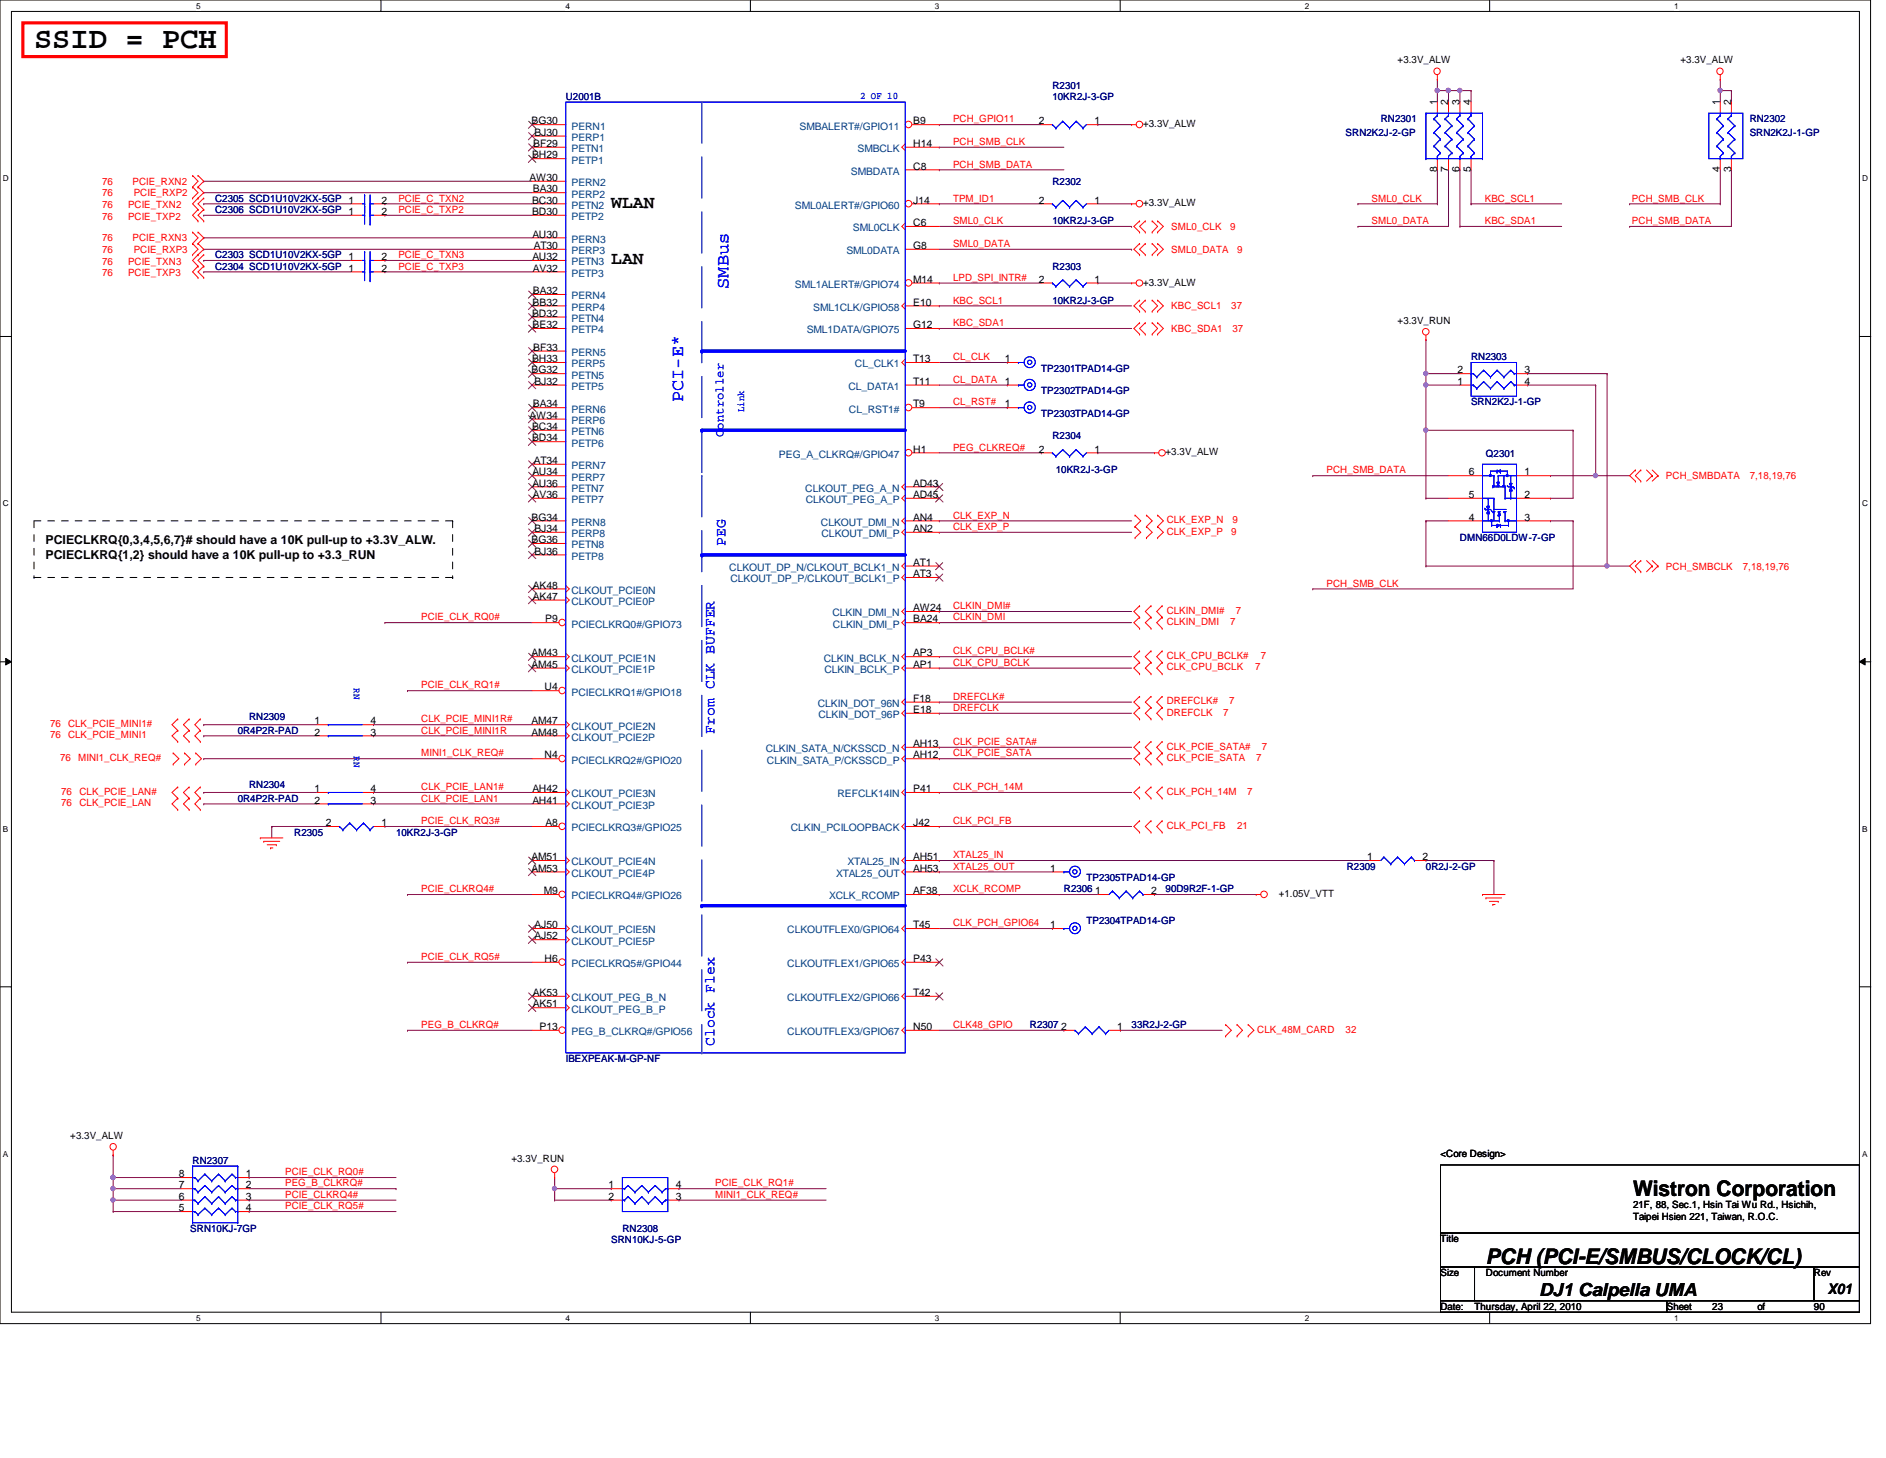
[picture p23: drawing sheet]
<svg xmlns="http://www.w3.org/2000/svg" width="279mm" height="216mm" viewBox="0 0 279 216" stroke-linecap="round" stroke-linejoin="round" font-family="sans-serif">
<defs><g id="words">
<text font-size="4.5" x="5" y="7.2">SSID = PCH</text>
<g font-size="3.2">
<text x="241.9" y="177.2">Wistron Corporation</text>
<text x="220.1" y="187.1">PCH (PCI-E/SMBUS/CLOCK/CL)</text>
</g>
<g font-size="2.7">
<text x="90.6" y="30.8">WLAN</text>
<text x="90.6" y="39.2">LAN</text>
<text x="228" y="191.9">DJ1 Calpella UMA</text>
</g>
<g font-size="2.7" fill="#00f">
<text x="107.9" y="42.8" transform="rotate(-90 107.9 42.8)">SMBus</text>
<text x="101.2" y="59.5" transform="rotate(-90 101.2 59.5)">PCI-E*</text>
</g>
<g font-size="2.2" fill="#00f">
<text x="107.5" y="80.8" transform="rotate(-90 107.5 80.8)">PEG</text>
<text x="105.8" y="108.6" transform="rotate(-90 105.8 108.6)">From CLK BUFFER</text>
<text x="105.8" y="154.9" transform="rotate(-90 105.8 154.9)">Clock Flex</text>
</g>
<text font-size="2.2" x="270.8" y="191.6">X01</text>
<text font-size="1.8" fill="#00f" x="107.2" y="64.7" transform="rotate(-90 107.2 64.7)">Controller</text>
<g font-size="1.8">
<text x="6.7" y="80.5">PCIECLKRQ{0,3,4,5,6,7}# should have a 10K pull-up to +3.3V_ALW.</text>
<text x="6.7" y="82.7">PCIECLKRQ{1,2} should have a 10K pull-up to +3.3_RUN</text>
</g>
<g font-size="1.5">
<text x="207.1" y="9.4">+3.3V_ALW</text>
<text x="249" y="9.4">+3.3V_ALW</text>
<text x="212.9" y="15.6" transform="rotate(-90 212.9 15.6)">1</text>
<text x="214.5" y="15.6" transform="rotate(-90 214.5 15.6)">2</text>
<text x="216.2" y="15.6" transform="rotate(-90 216.2 15.6)">3</text>
<text x="217.9" y="15.6" transform="rotate(-90 217.9 15.6)">4</text>
<text x="254.8" y="15.6" transform="rotate(-90 254.8 15.6)">1</text>
<text x="256.5" y="15.6" transform="rotate(-90 256.5 15.6)">2</text>
<text x="78.7" y="18.4">BG30</text>
<text x="78.8" y="23.5">BH29</text>
<text x="79" y="21.8">BF29</text>
<text x="79.2" y="20.1">BJ30</text>
<text x="135.3" y="18.4">B9</text>
<text x="135.3" y="21.8">H14</text>
<text x="153.9" y="18.4">2</text>
<text x="162.1" y="18.4">1</text>
<text x="169.3" y="18.8">+3.3V_ALW</text>
<text x="78.4" y="26.8">AW30</text>
<text x="79" y="28.5">BA30</text>
<text x="135.3" y="25.1">C8</text>
<text x="212.9" y="25.5" transform="rotate(-90 212.9 25.5)">8</text>
<text x="214.5" y="25.5" transform="rotate(-90 214.5 25.5)">7</text>
<text x="216.2" y="25.5" transform="rotate(-90 216.2 25.5)">6</text>
<text x="217.9" y="25.5" transform="rotate(-90 217.9 25.5)">5</text>
<text x="254.8" y="25.5" transform="rotate(-90 254.8 25.5)">4</text>
<text x="256.5" y="25.5" transform="rotate(-90 256.5 25.5)">3</text>
<text x="56.5" y="30.1">2</text>
<text x="56.5" y="31.8">2</text>
<text x="78.8" y="30.1">BC30</text>
<text x="78.8" y="31.8">BD30</text>
<text x="78.9" y="35.2">AU30</text>
<text x="135.3" y="33.5">C6</text>
<text x="135.3" y="30.1">J14</text>
<text x="153.9" y="30.1">2</text>
<text x="162.1" y="30.1">1</text>
<text x="169.3" y="30.5">+3.3V_ALW</text>
<text x="56.5" y="38.5">2</text>
<text x="56.5" y="40.2">2</text>
<text x="78.9" y="38.5">AU32</text>
<text x="79" y="40.2">AV32</text>
<text x="79.1" y="36.9">AT30</text>
<text x="135.3" y="36.9">G8</text>
<text x="135.3" y="41.9">M14</text>
<text x="153.9" y="41.9">2</text>
<text x="162.1" y="41.9">1</text>
<text x="78.8" y="46.9">BD32</text>
<text x="78.9" y="45.3">BB32</text>
<text x="79" y="43.6">BA32</text>
<text x="135.3" y="45.3">E10</text>
<text x="169.3" y="42.3">+3.3V_ALW</text>
<text x="207.1" y="48">+3.3V_RUN</text>
<text x="78.8" y="53.6">BH33</text>
<text x="78.9" y="48.6">BE32</text>
<text x="79" y="51.9">BF33</text>
<text x="135.3" y="53.6">T13</text>
<text x="135.3" y="48.6">G12</text>
<text x="148.8" y="53.6">1</text>
<text x="78.7" y="55.3">BG32</text>
<text x="79.2" y="57">BJ32</text>
<text x="135.3" y="57">T11</text>
<text x="148.8" y="57">1</text>
<text x="215.9" y="57">1</text>
<text x="215.9" y="55.3">2</text>
<text x="225.8" y="55.3">3</text>
<text x="225.8" y="57">4</text>
<text x="78.4" y="62">AW34</text>
<text x="78.8" y="63.7">BC34</text>
<text x="78.8" y="65.4">BD34</text>
<text x="79" y="60.3">BA34</text>
<text x="135.3" y="60.3">T9</text>
<text x="148.8" y="60.3">1</text>
<text x="78.9" y="70.4">AU34</text>
<text x="79.1" y="68.7">AT34</text>
<text x="135.3" y="67">H1</text>
<text x="153.9" y="67">2</text>
<text x="162.1" y="67">1</text>
<text x="172.7" y="67.4">+3.3V_ALW</text>
<text x="217.6" y="70.4">6</text>
<text x="225.8" y="70.4">1</text>
<text x="78.7" y="77.1">BG34</text>
<text x="78.9" y="72.1">AU36</text>
<text x="79" y="73.7">AV36</text>
<text x="135.3" y="72.1">AD43</text>
<text x="135.3" y="73.7">AD45</text>
<text x="135.3" y="77.1">AN4</text>
<text x="217.6" y="77.1">4</text>
<text x="217.6" y="73.7">5</text>
<text x="225.8" y="73.7">2</text>
<text x="225.8" y="77.1">3</text>
<text x="78.7" y="80.4">BG36</text>
<text x="79.2" y="78.8">BJ34</text>
<text x="79.2" y="82.1">BJ36</text>
<text x="135.3" y="78.8">AN2</text>
<text x="135.3" y="83.8">AT1</text>
<text x="79" y="87.2">AK48</text>
<text x="79" y="88.8">AK47</text>
<text x="135.3" y="85.5">AT3</text>
<text x="80.8" y="92.2">P9</text>
<text x="135.3" y="90.5">AW24</text>
<text x="135.3" y="92.2">BA24</text>
<text x="78.7" y="97.2">AM43</text>
<text x="78.7" y="98.9">AM45</text>
<text x="135.3" y="97.2">AP3</text>
<text x="135.3" y="98.9">AP1</text>
<text x="46.6" y="107.3">1</text>
<text x="54.9" y="107.3">4</text>
<text x="78.7" y="107.3">AM47</text>
<text x="80.7" y="102.2">U4</text>
<text x="135.3" y="103.9">F18</text>
<text x="135.3" y="105.6">E18</text>
<text x="46.6" y="108.9">2</text>
<text x="54.9" y="108.9">3</text>
<text x="78.7" y="108.9">AM48</text>
<text x="80.7" y="112.3">N4</text>
<text x="135.3" y="110.6">AH13</text>
<text x="135.3" y="112.3">AH12</text>
<text x="46.6" y="117.3">1</text>
<text x="46.6" y="119">2</text>
<text x="54.9" y="119">3</text>
<text x="54.9" y="117.3">4</text>
<text x="78.9" y="117.3">AH42</text>
<text x="78.9" y="119">AH41</text>
<text x="135.3" y="117.3">P41</text>
<text x="48.3" y="122.3">2</text>
<text x="56.5" y="122.3">1</text>
<text x="80.8" y="122.3">A8</text>
<text x="135.3" y="122.3">J42</text>
<text x="78.7" y="127.4">AM51</text>
<text x="78.7" y="129.1">AM53</text>
<text x="135.3" y="127.4">AH51</text>
<text x="135.3" y="129.1">AH53</text>
<text x="155.6" y="129.1">1</text>
<text x="202.5" y="127.4">1</text>
<text x="210.7" y="127.4">2</text>
<text x="79.2" y="137.5">AJ50</text>
<text x="80.6" y="132.4">M9</text>
<text x="135.3" y="137.5">T45</text>
<text x="135.3" y="132.4">AF38</text>
<text x="155.6" y="137.5">1</text>
<text x="162.3" y="132.4">1</text>
<text x="170.5" y="132.4">2</text>
<text x="189.4" y="132.8">+1.05V_VTT</text>
<text x="79.2" y="139.1">AJ52</text>
<text x="80.7" y="142.5">H6</text>
<text x="135.3" y="142.5">P43</text>
<text x="79" y="149.2">AK51</text>
<text x="79" y="147.5">AK53</text>
<text x="135.3" y="147.5">T42</text>
<text x="79.9" y="152.5">P13</text>
<text x="135.3" y="152.5">N50</text>
<text x="157.2" y="152.5">2</text>
<text x="165.5" y="152.5">1</text>
<text x="10.4" y="168.7">+3.3V_ALW</text>
<text x="75.8" y="172">+3.3V_RUN</text>
<text x="213.4" y="171.4">&lt;Core Design&gt;</text>
<text x="26.5" y="179.4">5</text>
<text x="26.5" y="177.7">6</text>
<text x="26.5" y="176">7</text>
<text x="26.5" y="174.3">8</text>
<text x="36.4" y="174.3">1</text>
<text x="36.4" y="176">2</text>
<text x="36.4" y="177.7">3</text>
<text x="36.4" y="179.4">4</text>
<text x="90.2" y="176">1</text>
<text x="90.2" y="177.7">2</text>
<text x="100.1" y="177.7">3</text>
<text x="100.1" y="176">4</text>
<text x="241.9" y="178.9">21F, 88, Sec.1, Hsin Tai Wu Rd., Hsichih,</text>
<text x="213.4" y="183.9">Title</text>
<text x="241.9" y="180.6">Taipei Hsien 221, Taiwan, R.O.C.</text>
<text x="213.4" y="189">Size</text>
<text x="220.1" y="189">Document Number</text>
<text x="268.7" y="189">Rev</text>
<text x="213.4" y="194">Date:</text>
<text x="218.4" y="194">Thursday, April 22, 2010</text>
<text x="246.9" y="194">Sheet</text>
<text x="253.7" y="194">23</text>
<text x="260.3" y="194">of</text>
<text x="268.7" y="194">90</text>
</g>
<g font-size="1.5" fill="#000080">
<text x="83.8" y="14.8">U2001B</text>
<text x="155.9" y="13.1">R2301</text>
<text x="155.9" y="14.8">10KR2J-3-GP</text>
<text x="199.3" y="20.2">SRN2K2J-2-GP</text>
<text x="204.6" y="18.1">RN2301</text>
<text x="259.2" y="18.1">RN2302</text>
<text x="259.2" y="20.2">SRN2K2J-1-GP</text>
<text x="31.9" y="29.9">C2305 SCD1U10V2KX-5GP 1</text>
<text x="155.9" y="27.3">R2302</text>
<text x="31.9" y="31.5">C2306 SCD1U10V2KX-5GP 1</text>
<text x="155.9" y="33.2">10KR2J-3-GP</text>
<text x="31.9" y="38.3">C2303 SCD1U10V2KX-5GP 1</text>
<text x="31.9" y="39.9">C2304 SCD1U10V2KX-5GP 1</text>
<text x="155.9" y="39.9">R2303</text>
<text x="155.9" y="45">10KR2J-3-GP</text>
<text x="217.9" y="53.3">RN2303</text>
<text x="154.3" y="58.4">TP2302TPAD14-GP</text>
<text x="154.3" y="55">TP2301TPAD14-GP</text>
<text x="154.3" y="61.7">TP2303TPAD14-GP</text>
<text x="155.9" y="65.1">R2304</text>
<text x="217.9" y="60">SRN2K2J-1-GP</text>
<text x="156.4" y="70.1">10KR2J-3-GP</text>
<text x="220.1" y="67.6">Q2301</text>
<text x="216.3" y="80.2">DMN66D0LDW-7-GP</text>
<text x="36.9" y="106.6">RN2309</text>
<text x="35.2" y="108.7">0R4P2R-PAD</text>
<text x="35.2" y="118.7">0R4P2R-PAD</text>
<text x="36.9" y="116.7">RN2304</text>
<text x="43.6" y="123.7">R2305</text>
<text x="58.7" y="123.7">10KR2J-3-GP</text>
<text x="161" y="130.5">TP2305TPAD14-GP</text>
<text x="199.5" y="128.8">R2309</text>
<text x="211.2" y="128.8">0R2J-2-GP</text>
<text x="157.6" y="132.1">R2306</text>
<text x="161" y="136.8">TP2304TPAD14-GP</text>
<text x="172.7" y="132.1">90D9R2F-1-GP</text>
<text x="152.6" y="152.2">R2307</text>
<text x="167.6" y="152.2">33R2J-2-GP</text>
<text x="83.8" y="157.3">IBEXPEAK-M-GP-NF</text>
<text x="28.5" y="172.4">RN2307</text>
<text x="28.2" y="182.4">SRN10KJ-7GP</text>
<text x="90.6" y="184.1">SRN10KJ-5-GP</text>
<text x="92.2" y="182.4">RN2308</text>
</g>
<g font-size="1.5" fill="#00f">
<text x="127.4" y="14.6">2 OF 10</text>
<text x="110.2" y="61" transform="rotate(-90 110.2 61)">Link</text>
<text x="52.4" y="101.9" transform="rotate(90 52.4 101.9)">RN</text>
<text x="52.4" y="112" transform="rotate(90 52.4 112)">RN</text>
</g>
<g font-size="1.5" fill="#004080">
<text x="84.7" y="19.2">PERN1</text>
<text x="84.7" y="20.9">PERP1</text>
<text x="84.7" y="22.5">PETN1</text>
<text x="118.4" y="19.2">SMBALERT#/GPIO11</text>
<text x="127" y="22.5">SMBCLK</text>
<text x="84.7" y="27.6">PERN2</text>
<text x="84.7" y="29.3">PERP2</text>
<text x="84.7" y="24.2">PETP1</text>
<text x="126.1" y="25.9">SMBDATA</text>
<text x="84.7" y="35.9">PERN3</text>
<text x="84.7" y="30.9">PETN2</text>
<text x="84.7" y="32.6">PETP2</text>
<text x="117.8" y="30.9">SML0ALERT#/GPIO60</text>
<text x="126.4" y="34.2">SML0CLK</text>
<text x="84.7" y="37.6">PERP3</text>
<text x="84.7" y="39.3">PETN3</text>
<text x="84.7" y="41">PETP3</text>
<text x="125.4" y="37.6">SML0DATA</text>
<text x="84.7" y="44.3">PERN4</text>
<text x="84.7" y="46">PERP4</text>
<text x="84.7" y="47.7">PETN4</text>
<text x="117.8" y="42.6">SML1ALERT#/GPIO74</text>
<text x="120.5" y="46">SML1CLK/GPIO58</text>
<text x="84.7" y="52.7">PERN5</text>
<text x="84.7" y="49.4">PETP4</text>
<text x="119.5" y="49.4">SML1DATA/GPIO75</text>
<text x="84.7" y="54.4">PERP5</text>
<text x="84.7" y="56">PETN5</text>
<text x="84.7" y="57.7">PETP5</text>
<text x="125.7" y="57.7">CL_DATA1</text>
<text x="126.7" y="54.4">CL_CLK1</text>
<text x="84.7" y="61.1">PERN6</text>
<text x="84.7" y="62.8">PERP6</text>
<text x="84.7" y="64.4">PETN6</text>
<text x="125.8" y="61.1">CL_RST1#</text>
<text x="84.7" y="69.5">PERN7</text>
<text x="84.7" y="71.2">PERP7</text>
<text x="84.7" y="66.1">PETP6</text>
<text x="115.4" y="67.8">PEG_A_CLKRQ#/GPIO47</text>
<text x="84.7" y="77.9">PERN8</text>
<text x="84.7" y="72.8">PETN7</text>
<text x="84.7" y="74.5">PETP7</text>
<text x="119.3" y="72.8">CLKOUT_PEG_A_N</text>
<text x="119.4" y="74.5">CLKOUT_PEG_A_P</text>
<text x="121.6" y="77.9">CLKOUT_DMI_N</text>
<text x="84.7" y="79.5">PERP8</text>
<text x="84.7" y="81.2">PETN8</text>
<text x="84.7" y="82.9">PETP8</text>
<text x="121.7" y="79.5">CLKOUT_DMI_P</text>
<text x="84.7" y="87.9">CLKOUT_PCIE0N</text>
<text x="84.7" y="89.6">CLKOUT_PCIE0P</text>
<text x="108" y="84.5">CLKOUT_DP_N/CLKOUT_BCLK1_N</text>
<text x="108.2" y="86.2">CLKOUT_DP_P/CLKOUT_BCLK1_P</text>
<text x="84.7" y="92.9">PCIECLKRQ0#/GPIO73</text>
<text x="123.3" y="91.3">CLKIN_DMI_N</text>
<text x="123.4" y="92.9">CLKIN_DMI_P</text>
<text x="84.7" y="98">CLKOUT_PCIE1N</text>
<text x="84.7" y="99.7">CLKOUT_PCIE1P</text>
<text x="122" y="98">CLKIN_BCLK_N</text>
<text x="122.1" y="99.7">CLKIN_BCLK_P</text>
<text x="84.7" y="103">PCIECLKRQ1#/GPIO18</text>
<text x="121.2" y="104.7">CLKIN_DOT_96N</text>
<text x="121.2" y="106.3">CLKIN_DOT_96P</text>
<text x="84.7" y="108">CLKOUT_PCIE2N</text>
<text x="84.7" y="109.7">CLKOUT_PCIE2P</text>
<text x="84.7" y="113.1">PCIECLKRQ2#/GPIO20</text>
<text x="113.5" y="111.4">CLKIN_SATA_N/CKSSCD_N</text>
<text x="113.6" y="113.1">CLKIN_SATA_P/CKSSCD_P</text>
<text x="84.7" y="118.1">CLKOUT_PCIE3N</text>
<text x="84.7" y="119.8">CLKOUT_PCIE3P</text>
<text x="124.1" y="118.1">REFCLK14IN</text>
<text x="84.7" y="123.1">PCIECLKRQ3#/GPIO25</text>
<text x="117.1" y="123.1">CLKIN_PCILOOPBACK</text>
<text x="84.7" y="128.1">CLKOUT_PCIE4N</text>
<text x="84.7" y="129.8">CLKOUT_PCIE4P</text>
<text x="123.9" y="129.8">XTAL25_OUT</text>
<text x="125.6" y="128.1">XTAL25_IN</text>
<text x="84.7" y="133.2">PCIECLKRQ4#/GPIO26</text>
<text x="122.9" y="133.2">XCLK_RCOMP</text>
<text x="84.7" y="138.2">CLKOUT_PCIE5N</text>
<text x="84.7" y="139.9">CLKOUT_PCIE5P</text>
<text x="84.7" y="143.2">PCIECLKRQ5#/GPIO44</text>
<text x="116.6" y="138.2">CLKOUTFLEX0/GPIO64</text>
<text x="116.6" y="143.2">CLKOUTFLEX1/GPIO65</text>
<text x="84.7" y="149.9">CLKOUT_PEG_B_P</text>
<text x="84.7" y="148.3">CLKOUT_PEG_B_N</text>
<text x="116.6" y="148.3">CLKOUTFLEX2/GPIO66</text>
<text x="84.7" y="153.3">PEG_B_CLKRQ#/GPIO56</text>
<text x="116.6" y="153.3">CLKOUTFLEX3/GPIO67</text>
</g>
<g font-size="1.5" fill="#f00">
<text x="141.2" y="21.5">PCH_SMB_CLK</text>
<text x="141.2" y="18.1">PCH_GPIO11</text>
<text x="15.1" y="27.3">76</text>
<text x="15.1" y="29">76</text>
<text x="19.6" y="27.3">PCIE_RXN2</text>
<text x="19.8" y="29">PCIE_RXP2</text>
<text x="59" y="29.8">PCIE_C_TXN2</text>
<text x="141.2" y="24.8">PCH_SMB_DATA</text>
<text x="141.2" y="29.8">TPM_ID1</text>
<text x="203.2" y="29.8">SML0_CLK</text>
<text x="220" y="29.8">KBC_SCL1</text>
<text x="241.8" y="29.8">PCH_SMB_CLK</text>
<text x="15.1" y="30.9">76</text>
<text x="15.1" y="32.6">76</text>
<text x="15.1" y="35.7">76</text>
<text x="19" y="30.9">PCIE_TXN2</text>
<text x="19" y="32.6">PCIE_TXP2</text>
<text x="19.6" y="35.7">PCIE_RXN3</text>
<text x="59" y="31.5">PCIE_C_TXP2</text>
<text x="141.2" y="33.2">SML0_CLK</text>
<text x="173.5" y="34.1">SML0_CLK</text>
<text x="182.2" y="34.1">9</text>
<text x="203.2" y="33.2">SML0_DATA</text>
<text x="220" y="33.2">KBC_SDA1</text>
<text x="241.8" y="33.2">PCH_SMB_DATA</text>
<text x="15.1" y="39.2">76</text>
<text x="15.1" y="40.9">76</text>
<text x="15.1" y="37.4">76</text>
<text x="19" y="39.2">PCIE_TXN3</text>
<text x="19" y="40.9">PCIE_TXP3</text>
<text x="19.8" y="37.4">PCIE_RXP3</text>
<text x="59" y="39.9">PCIE_C_TXP3</text>
<text x="59" y="38.2">PCIE_C_TXN3</text>
<text x="141.2" y="41.6">LPD_SPI_INTR#</text>
<text x="141.2" y="36.6">SML0_DATA</text>
<text x="173.5" y="37.4">SML0_DATA</text>
<text x="183.3" y="37.4">9</text>
<text x="141.2" y="45">KBC_SCL1</text>
<text x="173.5" y="45.8">KBC_SCL1</text>
<text x="182.4" y="45.8">37</text>
<text x="141.2" y="48.3">KBC_SDA1</text>
<text x="141.2" y="53.3">CL_CLK</text>
<text x="173.5" y="49.1">KBC_SDA1</text>
<text x="182.6" y="49.1">37</text>
<text x="141.2" y="56.7">CL_DATA</text>
<text x="141.2" y="60">CL_RST#</text>
<text x="141.2" y="66.7">PEG_CLKREQ#</text>
<text x="196.5" y="70.1">PCH_SMB_DATA</text>
<text x="246.8" y="71">PCH_SMBDATA</text>
<text x="259.2" y="71">7,18,19,76</text>
<text x="141.2" y="76.8">CLK_EXP_N</text>
<text x="172.8" y="77.5">CLK_EXP_N</text>
<text x="182.6" y="77.5">9</text>
<text x="141.2" y="78.5">CLK_EXP_P</text>
<text x="172.8" y="79.2">CLK_EXP_P</text>
<text x="182.4" y="79.2">9</text>
<text x="196.5" y="86.9">PCH_SMB_CLK</text>
<text x="246.8" y="84.4">PCH_SMBCLK</text>
<text x="258.2" y="84.4">7,18,19,76</text>
<text x="62.4" y="91.9">PCIE_CLK_RQ0#</text>
<text x="141.2" y="90.2">CLKIN_DMI#</text>
<text x="141.2" y="91.9">CLKIN_DMI</text>
<text x="172.8" y="92.6">CLKIN_DMI</text>
<text x="172.8" y="90.9">CLKIN_DMI#</text>
<text x="182.2" y="92.6">7</text>
<text x="183.1" y="90.9">7</text>
<text x="62.4" y="101.9">PCIE_CLK_RQ1#</text>
<text x="141.2" y="98.6">CLK_CPU_BCLK</text>
<text x="141.2" y="96.9">CLK_CPU_BCLK#</text>
<text x="172.8" y="99.3">CLK_CPU_BCLK</text>
<text x="172.8" y="97.6">CLK_CPU_BCLK#</text>
<text x="185.9" y="99.3">7</text>
<text x="186.8" y="97.6">7</text>
<text x="7.4" y="107.7">76</text>
<text x="10.1" y="107.7">CLK_PCIE_MINI1#</text>
<text x="62.4" y="107">CLK_PCIE_MINI1R#</text>
<text x="141.2" y="105.3">DREFCLK</text>
<text x="141.2" y="103.6">DREFCLK#</text>
<text x="172.8" y="106">DREFCLK</text>
<text x="172.8" y="104.3">DREFCLK#</text>
<text x="181.2" y="106">7</text>
<text x="182.1" y="104.3">7</text>
<text x="7.4" y="109.3">76</text>
<text x="8.9" y="112.7">76</text>
<text x="10.1" y="109.3">CLK_PCIE_MINI1</text>
<text x="11.6" y="112.7">MINI1_CLK_REQ#</text>
<text x="62.4" y="112">MINI1_CLK_REQ#</text>
<text x="62.4" y="108.6">CLK_PCIE_MINI1R</text>
<text x="141.2" y="112">CLK_PCIE_SATA</text>
<text x="141.2" y="110.3">CLK_PCIE_SATA#</text>
<text x="172.8" y="112.7">CLK_PCIE_SATA</text>
<text x="172.8" y="111">CLK_PCIE_SATA#</text>
<text x="186.1" y="112.7">7</text>
<text x="186.9" y="111">7</text>
<text x="9.1" y="117.7">76</text>
<text x="9.1" y="119.4">76</text>
<text x="11.8" y="117.7">CLK_PCIE_LAN#</text>
<text x="11.8" y="119.4">CLK_PCIE_LAN</text>
<text x="62.4" y="117">CLK_PCIE_LAN1#</text>
<text x="62.4" y="118.7">CLK_PCIE_LAN1</text>
<text x="141.2" y="117">CLK_PCH_14M</text>
<text x="172.8" y="117.7">CLK_PCH_14M</text>
<text x="184.7" y="117.7">7</text>
<text x="62.4" y="122">PCIE_CLK_RQ3#</text>
<text x="141.2" y="122">CLK_PCI_FB</text>
<text x="172.8" y="122.7">CLK_PCI_FB</text>
<text x="183.3" y="122.7">21</text>
<text x="141.2" y="127.1">XTAL25_IN</text>
<text x="141.2" y="128.8">XTAL25_OUT</text>
<text x="62.4" y="132.1">PCIE_CLKRQ4#</text>
<text x="141.2" y="132.1">XCLK_RCOMP</text>
<text x="141.2" y="137.2">CLK_PCH_GPIO64</text>
<text x="62.4" y="142.2">PCIE_CLK_RQ5#</text>
<text x="62.4" y="152.2">PEG_B_CLKRQ#</text>
<text x="141.2" y="152.2">CLK48_GPIO</text>
<text x="186.3" y="152.9">CLK_48M_CARD</text>
<text x="199.3" y="152.9">32</text>
<text x="42.2" y="174">PCIE_CLK_RQ0#</text>
<text x="42.2" y="179.1">PCIE_CLK_RQ5#</text>
<text x="42.2" y="175.7">PEG_B_CLKRQ#</text>
<text x="42.2" y="177.4">PCIE_CLKRQ4#</text>
<text x="106" y="177.4">MINI1_CLK_REQ#</text>
<text x="106" y="175.7">PCIE_CLK_RQ1#</text>
</g>
<g font-size="1.2">
<text x="29" y="1.3">5</text>
<text x="83.8" y="1.3">4</text>
<text x="138.5" y="1.3">3</text>
<text x="193.3" y="1.3">2</text>
<text x="248" y="1.3">1</text>
<text x=".4" y="26.8">D</text>
<text x="275.9" y="26.8">D</text>
<text x=".4" y="75">C</text>
<text x="275.9" y="75">C</text>
<text x=".4" y="123.1">B</text>
<text x="275.9" y="123.1">B</text>
<text x=".4" y="171.3">A</text>
<text x="275.9" y="171.3">A</text>
<text x="29" y="195.6">5</text>
<text x="83.8" y="195.6">4</text>
<text x="138.5" y="195.6">3</text>
<text x="193.3" y="195.6">2</text>
<text x="248" y="195.6">1</text>
</g>
</g></defs>
<path d="M0 0h277.1v196h-277.1zM1.7 1.7h273.8v192.6h-273.8z" fill="none" stroke="#000" stroke-width=".15"/>
<g fill="#fff">
<path d="M29 .2h.7v1.3h-.7z"/>
<path d="M29 194.5h.7v1.3h-.7z"/>
</g>
<path d="M56.4 0v1.7M56.4 194.3v1.7" fill="none" stroke="#000" stroke-width=".15"/>
<g fill="#fff">
<path d="M83.8 .2h.6v1.3h-.6z"/>
<path d="M83.8 194.5h.6v1.3h-.6z"/>
</g>
<path d="M111.2 0v1.7M111.2 194.3v1.7" fill="none" stroke="#000" stroke-width=".15"/>
<g fill="#fff">
<path d="M138.5 .2h.6v1.3h-.6z"/>
<path d="M138.5 194.5h.6v1.3h-.6z"/>
</g>
<path d="M165.9 0v1.7M165.9 194.3v1.7" fill="none" stroke="#000" stroke-width=".15"/>
<g fill="#fff">
<path d="M193.3 .2h.6v1.3h-.6z"/>
<path d="M193.3 194.5h.6v1.3h-.6z"/>
</g>
<path d="M220.7 0v1.7M220.7 194.3v1.7" fill="none" stroke="#000" stroke-width=".15"/>
<g fill="#fff">
<path d="M248 .2h.7v1.3h-.7z"/>
<path d="M248 194.5h.7v1.3h-.7z"/>
<path d="M.4 25.7h.9v1.4h-.9z"/>
<path d="M275.9 25.7h.8v1.4h-.8z"/>
<path d="M.4 73.9h.9v1.3h-.9z"/>
<path d="M275.9 73.9h.8v1.3h-.8z"/>
</g>
<path d="M0 49.8h1.7M275.5 49.8h1.7" fill="none" stroke="#000" stroke-width=".15"/>
<g fill="#fff">
<path d="M.4 122h.8v1.4h-.8z"/>
<path d="M275.9 122h.7v1.4h-.7z"/>
</g>
<path d="M0 98h1.7M.8 97.5l.9 .5-.9 .5zM275.5 98l.8-.5v1zM275.5 98h1.7" fill="none" stroke="#000" stroke-width=".15"/>
<path d="M.8 97.5l.9 .5-.9 .5zM275.5 98l.8-.5v1z" fill="#000"/>
<g fill="#fff">
<path d="M.4 170.2h.8v1.3h-.8z"/>
<path d="M275.9 170.2h.7v1.3h-.7z"/>
</g>
<path d="M0 146.1h1.7M275.5 146.1h1.7" fill="none" stroke="#000" stroke-width=".15"/>
<g fill="none" stroke="#800040" stroke-width=".15">
<path d="M139.1 18.5h.1M139.1 18.5h15.2M162.6 18.5h.1M162.6 18.5h5M254.8 13.4h.1M254.8 13.4v1.7M139.1 25.1h.1M139.1 21.8h.1M139.1 30.2h.1M139.1 25.1h18.5M139.1 21.8h18.5M139.1 30.2h15.2"/>
<path d="M139.1 41.9h.1M139.1 45.3h.1M139.1 48.6h.1M139.1 41.9h15.2M139.1 45.3h28.5M139.1 48.6h28.5M139.1 77.1h.1M139.1 78.8h.1M139.1 77.1h28.5M139.1 78.8h28.5M139.1 67.1h15.2M154.3 67.1h.1"/>
<path d="M139.1 117.3h.1M139.1 117.3h28.5M139.1 122.4h.1M139.1 132.5h.1M139.1 127.4h.1M139.1 122.4h28.5M139.1 132.5h23.5M139.1 127.4h63.8M171 132.5h.1M171 132.5h15.1"/>
</g>
<circle cx="254.8" cy="13.4" r=".32" fill="#f0f"/>
<circle cx="254.8" cy="13.4" r=".32" fill="none" stroke="#f0f" stroke-width=".15"/>
<g fill="none" stroke="#800040" stroke-width=".15">
<path d="M212.9 13.4h.1M212.9 13.4v1.7M254.8 13.4h.1M254.8 13.4h1.7M256.5 13.4h.1M256.5 13.4v1.7M139.1 33.5h28.5M139.1 36.9h28.5M167.6 33.5h.1M167.6 36.9h.1M212.9 30.2h.1M212.9 25.1v5.1"/>
<path d="M214.6 25.1h.1M214.6 25.1v8.4M241.4 33.5h.1M241.4 30.2h.1M241.4 30.2h13.4M254.8 30.2h.1M254.8 25.1v5.1M256.5 25.1h.1M256.5 25.1v8.4h-15.1M139.1 53.7h10.1M139.1 57h10.1M149.2 53.7h.1"/>
<path d="M149.2 57h.1M162.6 41.9h.1M162.6 41.9h5M139.1 60.4h10.1M149.2 60.4h.1M139.1 137.5h16.8M155.9 137.5h.1M139.1 152.6h18.5M157.6 152.6h.1"/>
</g>
<circle cx="212.9" cy="13.4" r=".32" fill="#f0f"/>
<circle cx="212.9" cy="13.4" r=".32" fill="none" stroke="#f0f" stroke-width=".15"/>
<path d="M214.6 13.4h.1M214.6 13.4v1.7" fill="none" stroke="#800040" stroke-width=".15"/>
<circle cx="214.6" cy="13.4" r=".32" fill="#f0f"/>
<circle cx="214.6" cy="13.4" r=".32" fill="none" stroke="#f0f" stroke-width=".15"/>
<path d="M214.6 13.4h.1M214.6 13.4h3.3M216.3 13.4h.1M216.3 13.4v1.7M217.9 13.4h.1M217.9 13.4v1.7" fill="none" stroke="#800040" stroke-width=".15"/>
<circle cx="216.3" cy="13.4" r=".32" fill="#f0f"/>
<circle cx="216.3" cy="13.4" r=".32" fill="none" stroke="#f0f" stroke-width=".15"/>
<g fill="none" stroke="#800040" stroke-width=".15">
<path d="M216.3 25.1h.1M216.3 25.1v8.4M217.9 30.2h.1M217.9 25.1v5.1M57 92.2h.1M57 92.2h21.8M139.1 98.9h.1M139.1 97.2h.1M139.1 90.6h.1M139.1 92.2h.1M139.1 98.9h28.5M139.1 97.2h28.5"/>
<path d="M139.1 90.6h28.5M139.1 92.2h28.5M139.1 112.4h.1M139.1 110.7h.1M139.1 105.6h.1M139.1 104h.1M139.1 112.4h28.5M139.1 110.7h28.5M139.1 105.6h28.5M139.1 104h28.5M16.8 171h.1M16.8 176h.1"/>
<path d="M16.8 171v3.4M16.8 176h10M36.9 174.4h.1M36.9 174.4h21.8"/>
</g>
<circle cx="16.7" cy="176" r=".32" fill="#f0f"/>
<circle cx="16.7" cy="176" r=".32" fill="none" stroke="#f0f" stroke-width=".15"/>
<path d="M16.8 174.4h.1M16.8 174.4h10" fill="none" stroke="#800040" stroke-width=".15"/>
<circle cx="16.7" cy="174.3" r=".32" fill="#f0f"/>
<circle cx="16.7" cy="174.3" r=".32" fill="none" stroke="#f0f" stroke-width=".15"/>
<path d="M16.8 174.4h.1M16.8 174.4v1.6" fill="none" stroke="#800040" stroke-width=".15"/>
<circle cx="16.7" cy="174.3" r=".32" fill="#f0f"/>
<circle cx="16.7" cy="174.3" r=".32" fill="none" stroke="#f0f" stroke-width=".15"/>
<path d="M238.1 83.8h.1M238.1 83.8h3.3" fill="none" stroke="#800040" stroke-width=".15"/>
<circle cx="238.1" cy="83.8" r=".32" fill="#f0f"/>
<circle cx="238.1" cy="83.8" r=".32" fill="none" stroke="#f0f" stroke-width=".15"/>
<g fill="none" stroke="#800040" stroke-width=".15">
<path d="M194.5 70.4h.1M194.5 70.4h20.1M211.2 73.8h.1M211.2 63.7h.1M211.2 77.1h.1M211.2 73.8h3.4M211.2 63.7v10.1M211.2 77.1v6.7M211.2 77.1h3.4M229.7 73.8h.1M229.7 77.1h.1M229.7 77.1h3.3"/>
<path d="M233 63.7h.1M233 77.1h.1M233 77.1v10.1h-38.5M233 63.7v10.1h-3.3M236.4 70.4h.1M236.4 70.4h5M194.5 87.2h.1"/>
</g>
<circle cx="236.4" cy="70.4" r=".32" fill="#f0f"/>
<circle cx="236.4" cy="70.4" r=".32" fill="none" stroke="#f0f" stroke-width=".15"/>
<path d="M16.8 177.7h.1M16.8 177.7h10" fill="none" stroke="#800040" stroke-width=".15"/>
<circle cx="16.7" cy="177.7" r=".32" fill="#f0f"/>
<circle cx="16.7" cy="177.7" r=".32" fill="none" stroke="#f0f" stroke-width=".15"/>
<g fill="none" stroke="#800040" stroke-width=".15">
<path d="M212.9 13.4h.1M212.9 13.4h1.7M254.8 11.8h.1M254.8 11.8v1.6M30.2 38.6h.1M30.2 36.9h.1M30.2 35.2h.1M30.2 38.6h21.8M30.2 36.9h48.6M30.2 35.2h48.6M57 38.6h.1M57 38.6h21.8"/>
<path d="M162.6 30.2h5M167.6 30.2h.1M201.2 33.5h.1M201.2 30.2h.1M201.2 33.5h13.4M201.2 30.2h11.7M216.3 33.5h.1M216.3 33.5h15.1M217.9 30.2h.1M217.9 30.2h13.5M30.2 40.3h.1M30.2 40.3h21.8"/>
<path d="M57 40.3h.1M57 40.3h21.8M162.6 67.1h.1M162.6 67.1h8.4M16.8 176h.1M16.8 179.4h.1M16.8 177.7h.1M16.8 176v3.4M16.8 179.4h10M36.9 179.4h.1M36.9 179.4h21.8"/>
</g>
<circle cx="214.6" cy="13.4" r=".32" fill="#f0f"/>
<circle cx="214.6" cy="13.4" r=".32" fill="none" stroke="#f0f" stroke-width=".15"/>
<g fill="none" stroke="#800040" stroke-width=".15">
<path d="M212.9 11.8h.1M212.9 11.8v1.6M211.2 55.3h.1M211.2 50.3h.1M211.2 57h.1M211.2 57h5.1M211.2 55.3h5.1M211.2 50.3v6.7M226.3 57h.1M226.3 55.3h.1M226.3 57h10.1M226.3 55.3h11.8"/>
<path d="M236.4 57h.1M236.4 57v13.4h-6.7M238.1 55.3h.1M238.1 55.3v28.5h-26.9M229.7 70.4h.1M211.2 83.8h.1"/>
</g>
<circle cx="211.2" cy="55.3" r=".32" fill="#f0f"/>
<circle cx="211.2" cy="55.3" r=".32" fill="none" stroke="#f0f" stroke-width=".15"/>
<path d="M211.2 63.7h.1M211.2 63.7h21.8" fill="none" stroke="#800040" stroke-width=".15"/>
<circle cx="211.2" cy="63.7" r=".32" fill="#f0f"/>
<circle cx="211.2" cy="63.7" r=".32" fill="none" stroke="#f0f" stroke-width=".15"/>
<path d="M211.2 57h.1M211.2 57v6.7" fill="none" stroke="#800040" stroke-width=".15"/>
<circle cx="211.2" cy="57" r=".32" fill="#f0f"/>
<circle cx="211.2" cy="57" r=".32" fill="none" stroke="#f0f" stroke-width=".15"/>
<g fill="none" stroke="#800040" stroke-width=".15">
<path d="M30.2 119h.1M30.2 117.3h.1M30.2 119h16.7M30.2 117.3h16.7M55.3 117.3h.1M55.3 119h.1M55.3 119h23.5M55.3 117.3h23.5M40.3 122.4h.1M40.3 122.4h8.3M40.3 122.4v1.7M57 122.4h.1"/>
<path d="M57 122.4h21.8M60.4 152.6h.1M60.4 152.6h18.4M166 152.6h.1M166 152.6h15.1M36.9 176h21.8M58.7 176h.1M82.2 176h.1M82.2 177.7h8.4M82.2 176h8.4M82.2 174.4v1.6M90.6 177.7h.1"/>
<path d="M90.6 176h.1M100.6 177.7h.1M100.6 177.7h21.8"/>
</g>
<circle cx="82.1" cy="176" r=".32" fill="#f0f"/>
<circle cx="82.1" cy="176" r=".32" fill="none" stroke="#f0f" stroke-width=".15"/>
<g fill="none" stroke="#800040" stroke-width=".15">
<path d="M30.2 30.2h.1M30.2 31.9h.1M30.2 28.5h.1M30.2 26.8h.1M30.2 30.2h21.8M30.2 31.9h21.8M30.2 28.5h48.6M30.2 26.8h48.6M57 31.9h.1M57 30.2h.1M57 30.2h21.8M57 31.9h21.8"/>
<path d="M30.2 112.4h.1M30.2 109h.1M30.2 107.3h.1M30.2 112.4h48.6M30.2 107.3h16.7M30.2 109h16.7M55.3 107.3h.1M55.3 109h.1M55.3 107.3h23.5M55.3 109h23.5M60.4 102.3h.1M60.4 102.3h18.4"/>
<path d="M60.4 132.5h.1M60.4 132.5h18.4M139.1 129.1h.1M139.1 129.1h16.8M211.2 127.4h.1M211.2 127.4h10.1M221.3 127.4h.1M221.3 127.4v5.1M60.4 142.5h.1M60.4 142.5h18.4M36.9 177.7h.1M36.9 177.7h21.8"/>
<path d="M82.2 177.7h.1M82.2 176v1.7M100.6 176h.1M100.6 176h21.8"/>
</g>
<g fill="none" stroke="#f00" stroke-width=".15">
<path d="M154.3 18.5h1.6M161 18.5h1.6M167.6 18.5h.1M167.6 18.5h.7M212.9 11.8h.1M212.9 11.1v.7M212.9 15.1v1.7M214.6 15.1v1.7M216.3 15.1v1.7M217.9 15.1v1.7M254.8 11.8h.1M254.8 11.1v.7"/>
<path d="M254.8 15.1v1.7M256.5 15.1v1.7M28.5 36.1h.1M28.5 34.4h.1M28.5 37.7h.1M28.5 27.7h.1M28.5 26h.1M28.5 29.3h.1M28.5 34.4l.8 .8-.8 .9M28.5 36.1l.8 .8-.8 .8M28.5 26l.8 .8-.8 .9M28.5 27.7l.8 .8-.8 .8"/>
<path d="M29.3 34.4h.1M29.3 36.1h.1M29.3 37.7h.1M29.3 39.4h.1M29.3 26h.1M29.3 27.7h.1M29.3 29.3h.1M29.3 31h.1M29.3 32.7h.1M29.3 34.4l.9 .8-.9 .9M29.3 36.1l.9 .8-.9 .8M29.3 37.7l-.8 .9 .8 .8"/>
<path d="M29.3 39.4l-.8 .9 .8 .8M29.3 26l.9 .8-.9 .9M29.3 27.7l.9 .8-.9 .8M29.3 29.3l-.8 .9 .8 .8M29.3 31l-.8 .9 .8 .8M30.2 37.7h.1M30.2 39.4h.1M30.2 29.3h.1M30.2 31h.1M30.2 32.7h.1M30.2 37.7l-.9 .9 .9 .8M30.2 39.4l-.9 .9 .9 .8"/>
<path d="M30.2 29.3l-.9 .9 .9 .8M30.2 31l-.9 .9 .9 .8M52 30.2h1.7M52 38.6h1.7M55.3 30.2h1.7M55.3 38.6h1.7M154.3 30.2h1.6M161 30.2h1.6M167.6 30.2h.1M167.6 30.2h.7M168.8 34.4h.1M168.8 32.7h.1"/>
<path d="M168.8 37.7h.1M168.8 36.1h.1M168.8 32.7l-.8 .8 .8 .9M168.8 36.1l-.8 .8 .8 .8M169.7 34.4h.1M169.7 32.7h.1M169.7 37.7h.1M169.7 36.1h.1M169.7 32.7l-.9 .8 .9 .9M169.7 36.1l-.9 .8 .9 .8M170.7 32.7h.1M170.7 34.4h.1"/>
<path d="M170.7 36.1h.1M170.7 37.7h.1M170.7 32.7l.8 .8-.8 .9M170.7 36.1l.8 .8-.8 .8M171.5 34.4h.1M171.5 32.7h.1M171.5 37.7h.1M171.5 36.1h.1M171.5 32.7l.8 .8-.8 .9M171.5 36.1l.8 .8-.8 .8M212.9 23.5v1.6M214.6 23.5v1.6"/>
<path d="M216.3 23.5v1.6M217.9 23.5v1.6M254.8 23.5v1.6M256.5 23.5v1.6M29.3 41.1h.1M30.2 41.1h.1M149.2 57h1.7M149.2 53.7h1.7M154.3 41.9h1.6M161 41.9h1.6M167.6 41.9h.1M167.6 41.9h.7"/>
<path d="M168.8 49.5h.1M168.8 47.8h.1M168.8 46.1h.1M168.8 44.4h.1M168.8 47.8l-.8 .8 .8 .9M168.8 44.4l-.8 .9 .8 .8M169.7 49.5h.1M169.7 47.8h.1M169.7 46.1h.1M169.7 44.4h.1M169.7 47.8l-.9 .8 .9 .9M169.7 44.4l-.9 .9 .9 .8"/>
<path d="M170.7 47.8h.1M170.7 49.5h.1M170.7 44.4h.1M170.7 46.1h.1M170.7 47.8l.8 .8-.8 .9M170.7 44.4l.8 .9-.8 .8M171.5 49.5h.1M171.5 47.8h.1M171.5 46.1h.1M171.5 44.4h.1M171.5 47.8l.8 .8-.8 .9M171.5 44.4l.8 .9-.8 .8"/>
<path d="M211.2 50.3h.1M211.2 49.7v.6M216.3 57h1.6M216.3 55.3h1.6M224.7 57h1.6M224.7 55.3h1.6M149.2 60.4h1.7M154.3 67.1h1.6M161 67.1h1.6M168.1 78h.1M168.1 76.3h.1M168.1 79.6h.1"/>
<path d="M168.1 76.3l.9 .8-.9 .9M168.1 78l.9 .8-.9 .8M169.8 76.3h.1M169.8 78h.1M169.8 79.6h.1M169.8 76.3l.9 .8-.9 .9M169.8 78l.9 .8-.9 .8M171 67.1h.1M171 67.1h.7M171.5 78h.1M171.5 76.3h.1M171.5 79.6h.1"/>
<path d="M171.5 76.3l.8 .8-.8 .9M171.5 78l.8 .8-.8 .8M214.6 70.4h5M214.6 73.8h5M214.6 77.1h5M224.7 70.4h5M224.7 73.8h5M224.7 77.1h5M242.3 69.6h.1M242.3 71.2h.1M242.3 69.6l-.9 .8 .9 .8M243.1 71.2h.1"/>
<path d="M243.1 69.6h.1M243.1 69.6l-.8 .8 .8 .8M243.9 69.6l.9 .8M244.8 70.4h.1M244.8 70.4l-.9 .8M244.8 69.6l.8 .8M245.6 70.4h.1M245.6 70.4l-.8 .8M168.8 99.8h.1M168.8 98.1h.1M168.8 96.4h.1M168.8 93h.1"/>
<path d="M168.8 91.4h.1M168.8 89.7h.1M168.8 96.4l-.8 .8 .8 .9M168.8 98.1l-.8 .8 .8 .9M168.8 91.4l-.8 .8 .8 .8M168.8 89.7l-.8 .9 .8 .8M170.5 98.1h.1M170.5 99.8h.1M170.5 96.4h.1M170.5 91.4h.1M170.5 93h.1M170.5 89.7h.1"/>
<path d="M170.5 98.1l-.8 .8 .8 .9M170.5 96.4l-.8 .8 .8 .9M170.5 91.4l-.8 .8 .8 .8M170.5 89.7l-.8 .9 .8 .8M172.2 99.8h.1M172.2 98.1h.1M172.2 96.4h.1M172.2 93h.1M172.2 91.4h.1M172.2 89.7h.1M172.2 98.1l-.8 .8 .8 .9M172.2 96.4l-.8 .8 .8 .9"/>
<path d="M172.2 91.4l-.8 .8 .8 .8M172.2 89.7l-.8 .9 .8 .8M242.3 83h.1M242.3 84.7h.1M242.3 83l-.9 .8 .9 .9M243.1 84.7h.1M243.1 83h.1M243.1 83l-.8 .8 .8 .9M243.9 83l.9 .8M244.8 83.8h.1M244.8 83.8l-.9 .9M244.8 83l.8 .8"/>
<path d="M245.6 83.8h.1M245.6 83.8l-.8 .9M25.7 113.2h.1M25.7 111.5h.1M25.7 111.5l.8 .9-.8 .8M26.3 118.2h.1M26.3 116.5h.1M26.3 119.9h.1M26.3 108.2h.1M26.3 106.5h.1M26.3 109.8h.1M26.3 116.5l-.8 .8 .8 .9"/>
<path d="M26.3 118.2l-.8 .8 .8 .9M26.3 106.5l-.8 .8 .8 .9M26.3 108.2l-.8 .8 .8 .8M27.3 111.5h.1M27.3 113.2h.1M27.3 111.5l.9 .9-.9 .8M28 116.5h.1M28 118.2h.1M28 119.9h.1M28 106.5h.1M28 108.2h.1M28 109.8h.1"/>
<path d="M28 116.5l-.8 .8 .8 .9M28 118.2l-.8 .8 .8 .9M28 106.5l-.8 .8 .8 .9M28 108.2l-.8 .8 .8 .8M29 113.2h.1M29 111.5h.1M29 111.5l.8 .9-.8 .8M29.7 118.2h.1M29.7 116.5h.1M29.7 119.9h.1M29.7 108.2h.1M29.7 106.5h.1"/>
<path d="M29.7 109.8h.1M29.7 116.5l-.8 .8 .8 .9M29.7 118.2l-.8 .8 .8 .9M29.7 106.5l-.8 .8 .8 .9M29.7 108.2l-.8 .8 .8 .8M46.9 117.3h1.7M46.9 119h1.7M46.9 107.3h1.7M46.9 109h1.7M53.7 117.3h1.6M53.7 119h1.6M53.7 107.3h1.6"/>
<path d="M53.7 109h1.6M168.8 118.2h.1M168.8 116.5h.1M168.8 113.2h.1M168.8 111.5h.1M168.8 109.8h.1M168.8 106.5h.1M168.8 104.8h.1M168.8 103.1h.1M168.8 116.5l-.8 .8 .8 .9M168.8 111.5l-.8 .9 .8 .8M168.8 109.8l-.8 .9 .8 .8"/>
<path d="M168.8 104.8l-.8 .8 .8 .9M168.8 103.1l-.8 .9 .8 .8M170.5 116.5h.1M170.5 118.2h.1M170.5 111.5h.1M170.5 113.2h.1M170.5 109.8h.1M170.5 104.8h.1M170.5 106.5h.1M170.5 103.1h.1M170.5 116.5l-.8 .8 .8 .9M170.5 111.5l-.8 .9 .8 .8"/>
<path d="M170.5 109.8l-.8 .9 .8 .8M170.5 104.8l-.8 .8 .8 .9M170.5 103.1l-.8 .9 .8 .8M172.2 118.2h.1M172.2 116.5h.1M172.2 113.2h.1M172.2 111.5h.1M172.2 109.8h.1M172.2 106.5h.1M172.2 104.8h.1M172.2 103.1h.1M172.2 116.5l-.8 .8 .8 .9"/>
<path d="M172.2 111.5l-.8 .9 .8 .8M172.2 109.8l-.8 .9 .8 .8M172.2 104.8l-.8 .8 .8 .9M172.2 103.1l-.8 .9 .8 .8M38.6 124.1h.1M38.6 124.1h3.3M39.1 124.6h.1M39.1 124.6h2.3M39.6 125.1h1.3M40.1 125.6h.1M40.1 125.6h.3M40.9 125.1h.1"/>
<path d="M155.9 137.5h1.7M168.8 123.2h.1M168.8 121.5h.1M168.8 121.5l-.8 .9 .8 .8M170.5 121.5h.1M170.5 123.2h.1M170.5 121.5l-.8 .9 .8 .8M172.2 123.2h.1M172.2 121.5h.1M172.2 121.5l-.8 .9 .8 .8M186.1 132.5h.1M186.1 132.5h.7"/>
<path d="M202.9 127.4h1.7M209.5 127.4h1.7M219.6 132.5h.1M219.6 132.5h3.4M220.1 133h.1M220.1 133h2.4M220.6 133.5h1.4M221.1 133.9h.1M221.1 133.9h.4M222 133.5h.1M157.6 152.6h1.7M164.3 152.6h1.7"/>
<path d="M181.6 153.4h.1M181.6 151.7h.1M181.6 151.7l.8 .9-.8 .8M183.3 151.7h.1M183.3 153.4h.1M183.3 151.7l.8 .9-.8 .8M184.9 153.4h.1M184.9 151.7h.1M184.9 151.7l.9 .9-.9 .8M16.8 171h.1M16.8 170.3v.7M26.8 176h1.7"/>
<path d="M26.8 177.7h1.7M26.8 174.4h1.7M26.8 179.4h1.7M35.2 176h1.7M35.2 177.7h1.7M35.2 174.4h1.7M35.2 179.4h1.7M82.2 174.4h.1M82.2 173.7v.7M90.6 176h1.6M90.6 177.7h1.6M98.9 176h1.7"/>
<path d="M98.9 177.7h1.7"/>
<circle cx="168.8" cy="18.4" r=".49"/>
<circle cx="212.9" cy="10.6" r=".48"/>
<circle cx="254.8" cy="10.6" r=".48"/>
<circle cx="168.8" cy="30.2" r=".49"/>
<circle cx="168.8" cy="41.9" r=".48"/>
<circle cx="211.2" cy="49.1" r=".49"/>
<circle cx="172.2" cy="67.1" r=".48"/>
<circle cx="187.3" cy="132.4" r=".49"/>
<circle cx="16.7" cy="169.8" r=".48"/>
<circle cx="82.1" cy="173.2" r=".49"/>
</g>
<path d="M213.4 172.5h62.1v10.1h-62.1zM213.4 182.6h62.1v5h-62.1zM213.4 187.6h5v5h-5zM213.4 192.6h33.5v1.7h-33.5zM218.4 187.6h50.3v5h-50.3zM246.9 192.6h28.6v1.7h-28.6zM268.7 187.6h6.8v5h-6.8z" fill="none" stroke="#000" stroke-width=".15"/>
<path d="M5 77.1h62.1M5 77.1v8.4M67.1 77.1h.1M67.1 77.1v8.4M5 85.5h62.1M5 85.5h.1M67.1 85.5h.1" fill="none" stroke="#000" stroke-width=".15" stroke-dasharray="1 1 1 1 1 1 1 1"/>
<path d="M3.4 3.4h30.1v5h-30.1z" fill="none" stroke="#f00" stroke-width=".47"/>
<g fill="none" stroke="#00f" stroke-width=".15">
<path d="M155.9 18.5h.1M155.9 18.5l.5 .5M156.4 19h.1M157.4 17.9h.1M157.4 17.9l1.1 1.1M157.4 17.9l-1 1.1M158.5 19h.1M159.4 17.9h.1M159.4 17.9l1 1.1M159.4 17.9l-.9 1.1M160.4 19h.1M161 18.5l-.6 .5"/>
<path d="M211.2 16.8h.1M211.2 16.8v6.7M211.2 16.8h8.4M212.4 17.6h.1M212.4 19.6h.1M212.4 17.6l1 1M212.4 19.6l1 1M212.9 17.1h.1M212.9 16.8v.3M212.9 17.1l-.5 .5M213.4 18.6h.1M213.4 18.6l-1 1"/>
<path d="M214.1 19.6h.1M214.1 17.6h.1M214.1 19.6l1 1M214.1 17.6l1 1M214.6 17.1h.1M214.6 16.8h.1M214.6 16.8v.3M214.6 17.1l-.5 .5M215.1 18.6h.1M215.1 18.6l-1 1M215.8 17.6h.1M215.8 19.6h.1"/>
<path d="M215.8 17.6l1 1M215.8 19.6l1 1M216.3 17.1h.1M216.3 16.8v.3M216.3 17.1l-.5 .5M216.8 18.6h.1M216.8 18.6l-1 1M217.5 19.6h.1M217.5 17.6h.1M217.5 19.6l.9 1M217.5 17.6l.9 1M217.9 17.1h.1"/>
<path d="M217.9 16.8h.1M217.9 16.8v.3M217.9 17.1l-.4 .5M218.4 18.6h.1M218.4 18.6l-.9 1M219.6 16.8h.1M219.6 16.8v6.7M253.2 16.8h5v6.7h-5zM254.3 17.6h.1M254.3 19.6h.1M254.3 17.6l1 1M254.3 19.6l1 1"/>
<path d="M254.8 17.1h.1M254.8 16.8v.3M254.8 17.1l-.5 .5M255.3 18.6h.1M255.3 18.6l-1 1M256 19.6h.1M256 17.6h.1M256 19.6l1 1M256 17.6l1 1M256.5 17.1h.1M256.5 16.8h.1M256.5 16.8v.3"/>
<path d="M256.5 17.1l-.5 .5M257 18.6h.1M257 18.6l-1 1M53.7 38.6h.3M53.7 30.2h.3M54 38.6h.1M54 37.3h.1M54 30.2h.1M54 28.9h.1M54 28.9v2.6M54 37.3v2.6M54.8 38.6h.1"/>
<path d="M54.8 39.9h.1M54.8 30.2h.1M54.8 31.5h.1M54.8 38.6h.5M54.8 28.9v2.6M54.8 37.3v2.6M54.8 30.2h.5M155.9 30.2h.1M155.9 30.2l.5 .5M156.4 30.7h.1M157.4 29.7h.1M157.4 29.7l1.1 1"/>
<path d="M157.4 29.7l-1 1M158.5 30.7h.1M159.4 29.7h.1M159.4 29.7l1 1M159.4 29.7l-.9 1M160.4 30.7h.1M161 30.2l-.6 .5M211.2 23.5h.1M211.2 23.5h8.4M212.4 21.6h.1M212.4 21.6l1 1M212.9 23.2h.1"/>
<path d="M212.9 23.5h.1M212.9 23.2v.3M213.4 20.6h.1M213.4 22.6h.1M213.4 20.6l-1 1M213.4 22.6l-.5 .6M214.1 21.6h.1M214.1 21.6l1 1M214.6 23.2h.1M214.6 23.2v.3M215.1 22.6h.1M215.1 20.6h.1"/>
<path d="M215.1 22.6l-.5 .6M215.1 20.6l-1 1M215.8 21.6h.1M215.8 21.6l1 1M216.3 23.2h.1M216.3 23.5h.1M216.3 23.2v.3M216.8 20.6h.1M216.8 22.6h.1M216.8 20.6l-1 1M216.8 22.6l-.5 .6M217.5 21.6h.1"/>
<path d="M217.5 21.6l.9 1M217.9 23.2h.1M217.9 23.2v.3M218.4 22.6h.1M218.4 20.6h.1M218.4 22.6l-.5 .6M218.4 20.6l-.9 1M219.6 23.5h.1M254.3 21.6h.1M254.3 21.6l1 1M254.8 23.2h.1M254.8 23.5h.1"/>
<path d="M254.8 23.2v.3M255.3 20.6h.1M255.3 22.6h.1M255.3 20.6l-1 1M255.3 22.6l-.5 .6M256 21.6h.1M256 21.6l1 1M256.5 23.2h.1M256.5 23.2v.3M257 22.6h.1M257 20.6h.1M257 22.6l-.5 .6"/>
<path d="M257 20.6l-1 1M150.9 57h.1M150.9 53.7h.1M150.9 57h.8M150.9 53.7h.8M155.9 41.9h.1M155.9 41.9l.5 .5M156.4 42.4h.1M157.4 41.4h.1M157.4 41.4l1.1 1M157.4 41.4l-1 1M158.5 42.4h.1"/>
<path d="M159.4 41.4h.1M159.4 41.4l1 1M159.4 41.4l-.9 1M160.4 42.4h.1M161 41.9l-.6 .5M217.9 53.7h6.8v5h-6.8zM217.9 55.3h.1M217.9 57h.4M217.9 55.3h.4M218.3 57h.1M218.3 55.3h.1M218.3 57l.5 .5"/>
<path d="M218.3 55.3l.5 .5M218.8 57.5h.1M218.8 55.8h.1M219.8 56.5h.1M219.8 54.8h.1M219.8 56.5l-1 1M219.8 56.5l1 1M219.8 54.8l1 1M219.8 54.8l-1 1M220.8 57.5h.1M220.8 55.8h.1M221.8 56.5h.1"/>
<path d="M221.8 54.8h.1M221.8 56.5l-1 1M221.8 56.5l1 1M221.8 54.8l1 1M221.8 54.8l-1 1M222.8 57.5h.1M222.8 55.8h.1M223.8 56.5h.1M223.8 54.8h.1M223.8 56.5l-1 1M223.8 56.5l.5 .5M223.8 54.8l.5 .5"/>
<path d="M223.8 54.8l-1 1M224.3 57h.1M224.3 55.3h.1M224.3 57h.4M224.3 55.3h.4M224.7 57h.1M150.9 60.4h.1M150.9 60.4h.8M155.9 67.1h.1M155.9 67.1l.5 .5M156.4 67.6h.1M157.4 66.6h.1"/>
<path d="M157.4 66.6l1.1 1M157.4 66.6l-1 1M158.5 67.6h.1M159.4 66.6h.1M159.4 66.6l1 1M159.4 66.6l-.9 1M160.4 67.6h.1M161 67.1l-.6 .5M219.6 70.4h1.7M220.8 69.8h.1M220.8 69.8v.6M220.8 69.8h2.5"/>
<path d="M221.3 70.4h.1M221.3 71.9h.1M221.3 70.4v1.5M221.8 69.9h.1M221.8 71.4h.1M221.8 71.9h.1M221.8 69.6v.3M221.8 71.4h.3l-.1 .5M221.8 71.4l.2 .5M221.8 71.9h.3M222 70.4h.1M222 71.9h.1"/>
<path d="M222 70.4h2.7M222 70.4v1.5M222.3 69.9h.1M222.3 69.6h.1M222.3 69.6v.3M222.3 69.6l-.5 .2 .5 .1M222.8 71.9h.1M222.8 70.4v1.5M223.3 69.8h.1M223.5 72.1h.7M223.6 72.6h.1M223.6 71.6h.1"/>
<path d="M223.6 71.6h.4l-.4 1M223.6 71.6l.4 1M223.8 73.8h.1M223.8 72.1h.1M223.8 72.6v1.2M224 72.6h.1M224.2 72.1h.1M48.6 119h.1M48.6 117.3h.1M48.6 109h.1M48.6 107.3h.1M48.6 119h5.1"/>
<path d="M48.6 117.3h5.1M48.6 109h5.1M48.6 107.3h5.1M157.6 137.5h.1M157.6 137.5h.9M205 126.9h.1M205 126.9l-.4 .5M205 126.9l1 1M206 127.9h.1M207.1 126.9h.1M207.1 126.9l-1.1 1M207.1 126.9l1 1"/>
<path d="M208.1 127.9h.1M209.1 126.9h.1M209.1 126.9l-1 1M209.1 126.9l.4 .5M209.5 127.4h.1M159.3 152.6h.1M159.3 152.6l.5 .5M159.8 153.1h.1M160.8 152.1h.1M160.8 152.1l1 1M160.8 152.1l-1 1M161.8 153.1h.1"/>
<path d="M162.8 152.1h.1M162.8 152.1l1 1M162.8 152.1l-1 1M163.8 153.1h.1M164.3 152.6l-.5 .5M28.5 174.4h.1M28.5 177.7h.1M28.5 172.7h.1M28.5 176h.4M28.5 177.7h.4M28.5 174.4h.4M28.5 179.4h.4"/>
<path d="M28.5 172.7v8.4M28.5 172.7h6.7M28.9 174.4h.1M28.9 176h.1M28.9 177.7h.1M28.9 179.4h.1M28.9 174.4l.4 .5M28.9 176l.4 .5M28.9 177.7l.4 .5M28.9 179.4l.4 .5M29.3 174.9h.1M29.3 176.5h.1"/>
<path d="M29.3 178.2h.1M29.3 179.9h.1M30.4 173.9h.1M30.4 175.6h.1M30.4 177.2h.1M30.4 178.9h.1M30.4 173.9l1 1M30.4 173.9l-1.1 1M30.4 175.6l-1.1 .9M30.4 175.6l1 .9M30.4 177.2l1 1M30.4 177.2l-1.1 1"/>
<path d="M30.4 178.9l-1.1 1M30.4 178.9l1 1M31.4 174.9h.1M31.4 176.5h.1M31.4 178.2h.1M31.4 179.9h.1M32.4 173.9h.1M32.4 175.6h.1M32.4 177.2h.1M32.4 178.9h.1M32.4 173.9l1 1M32.4 173.9l-1 1"/>
<path d="M32.4 175.6l-1 .9M32.4 175.6l1 .9M32.4 177.2l1 1M32.4 177.2l-1 1M32.4 178.9l-1 1M32.4 178.9l1 1M33.4 174.9h.1M33.4 176.5h.1M33.4 178.2h.1M33.4 179.9h.1M34.4 173.9h.1M34.4 175.6h.1"/>
<path d="M34.4 177.2h.1M34.4 178.9h.1M34.4 173.9l.5 .5M34.4 173.9l-1 1M34.4 175.6l-1 .9M34.4 175.6l.5 .4M34.4 177.2l.5 .5M34.4 177.2l-1 1M34.4 178.9l-1 1M34.4 178.9l.5 .5M34.9 174.4h.1M34.9 176h.1"/>
<path d="M34.9 177.7h.1M34.9 179.4h.1M34.9 176h.3M34.9 177.7h.3M34.9 174.4h.3M34.9 179.4h.3M35.2 176h.1M35.2 179.4h.1M35.2 172.7h.1M35.2 172.7v8.4M92.2 174.4h6.7v5h-6.7zM92.2 177.7h.1"/>
<path d="M92.2 176h.3M92.2 177.7h.3M92.5 176h.1M92.5 177.7h.1M93 175.6h.1M93 177.2h.1M93 175.6l-.5 .4M93 175.6l1.1 .9M93 177.2l1.1 1M93 177.2l-.5 .5M94.1 176.5h.1M94.1 178.2h.1"/>
<path d="M95.1 175.6h.1M95.1 177.2h.1M95.1 175.6l-1 .9M95.1 175.6l1 .9M95.1 177.2l1 1M95.1 177.2l-1 1M96.1 176.5h.1M96.1 178.2h.1M97.1 175.6h.1M97.1 177.2h.1M97.1 175.6l-1 .9M97.1 175.6l1 .9"/>
<path d="M97.1 177.2l1 1M97.1 177.2l-1 1M98.1 176.5h.1M98.1 178.2h.1M98.6 176h.1M98.6 177.7h.1M98.6 176h.3M98.6 176l-.5 .5M98.6 177.7h.3M98.6 177.7l-.5 .5M98.9 176h.1M28.5 181.1h.1"/>
<path d="M28.5 181.1h6.7M35.2 181.1h.1"/>
<circle cx="152.5" cy="57" r=".83"/>
<circle cx="152.5" cy="53.7" r=".32"/>
<circle cx="152.5" cy="57" r=".32"/>
<circle cx="152.6" cy="53.6" r=".82"/>
<circle cx="152.5" cy="60.3" r=".83"/>
<circle cx="152.5" cy="60.3" r=".32"/>
<circle cx="159.2" cy="137.5" r=".32"/>
<circle cx="159.3" cy="137.5" r=".81"/>
</g>
<path d="M220.7 70.3h.2v.2h-.2z" fill-rule="evenodd" fill="#00f"/>
<path d="M220.7 70.3h.2v.2h-.2z" fill="none" stroke="#00f" stroke-width=".15"/>
<path d="M223.2 70.3h.2v.2h-.2z" fill-rule="evenodd" fill="#00f"/>
<g fill="none" stroke="#00f" stroke-width=".15">
<path d="M219.6 73.8h.1M219.6 73.8h1.7M219.6 77.1h2.5M220 75.3h.1M220 75.3l.1 .1M220.1 75.4h.1M220.1 75.4h.7l.2 .2M220.3 75h.1M220.3 75.9h.1M220.3 75l.2 .4M220.3 75.9h.3M220.3 75h.3"/>
<path d="M220.5 73.8h.1M220.5 75.9h.1M220.5 75.4h.1M220.5 73.8v1.2M220.5 75.9v1.2M220.5 75.4l.1 .5M220.5 75.4l-.2 .5M220.6 75.9h.1M220.6 75h.1M220.6 75l-.1 .4M221 77.1h.1M221 77.8h.1"/>
<path d="M221 75.6h.1M221 77.1v.7M221 77.8h2.5M221.1 72.1h.1M221.1 71.9h.1M221.1 75.8h.1M221.1 72.1h1.9M221.1 71.9h.4M221.1 75.8h.4M221.3 75.4h.1M221.3 73.8h.1M221.3 75.8h.1"/>
<path d="M221.3 75.4h1.8M221.3 73.8v1.6M221.3 75.8v1.3M221.8 77.6h.1M221.8 78h.1M221.8 77.6l.5 .2-.5 .2M221.8 77.6v.4M222 76.3h.1M222 75.8h.1M222 75.8h.3M222.1 75.8h.1M222.1 77.1h.1"/>
<path d="M222.1 75.8v1.3M222.1 75.8l.2 .5h-.3M222.1 75.8l-.1 .5M222.3 78h.1M222.3 77.6v.4M222.6 71.9h.1M222.6 71.9h.4M222.8 75.8h.1M222.8 75.8h.3M223 73.8h.1M223 72.1h.1M223 77.1h.1"/>
<path d="M223 75.8h.1M223 73.8h1.7M223 72.1v1.7M223 75.8v1.3M223 77.1h1.7M223.2 70.3h.2v.2h-.2zM223.3 70.4h.1M223.3 71.9h.1M223.3 69.8v.6M223.3 71.9l.2 .2M223.5 77.8h.1M223.5 77.1v.7"/>
<path d="M223.6 72.6h.1M223.6 72.6h.4M223.8 71.6h.1M223.8 70.4v1.2M224.2 72.1l.1 .2M224.3 72.3h.1"/>
</g>
<path d="M223.3 77h.3v.2h-.3z" fill-rule="evenodd" fill="#00f"/>
<path d="M223.3 77h.3v.2h-.3z" fill="none" stroke="#00f" stroke-width=".15"/>
<path d="M220.8 77h.3v.2h-.3z" fill-rule="evenodd" fill="#00f"/>
<g fill="none" stroke="#00f" stroke-width=".15">
<path d="M219.6 68.7h5.1v10.1h-5.1zM219.6 70.4h1.7M220.8 69.8h.1M220.8 69.8v.6M220.8 69.8h2.5M220.8 77h.3v.2h-.3zM221.3 70.4h.1M221.3 71.9h.1M221.3 70.4v1.5M221.8 69.9h.1M221.8 71.4h.1M221.8 71.9h.1"/>
<path d="M221.8 69.6v.3M221.8 71.4h.3l-.1 .5M221.8 71.4l.2 .5M221.8 71.9h.3M222 70.4h.1M222 71.9h.1M222 70.4h2.7M222 70.4v1.5M222.3 69.9h.1M222.3 69.6h.1M222.3 69.6v.3M222.3 69.6l-.5 .2 .5 .1"/>
<path d="M222.8 71.9h.1M222.8 70.4v1.5M223.3 69.8h.1M223.5 72.1h.7M223.6 72.6h.1M223.6 71.6h.1M223.6 71.6h.4l-.4 1M223.6 71.6l.4 1M223.8 73.8h.1M223.8 72.1h.1M223.8 72.6v1.2M224 72.6h.1"/>
<path d="M224.2 72.1h.1"/>
</g>
<path d="M220.7 70.3h.2v.2h-.2z" fill-rule="evenodd" fill="#00f"/>
<path d="M220.7 70.3h.2v.2h-.2z" fill="none" stroke="#00f" stroke-width=".15"/>
<path d="M223.2 70.3h.2v.2h-.2z" fill-rule="evenodd" fill="#00f"/>
<g fill="none" stroke="#00f" stroke-width=".15">
<path d="M219.6 73.8h.1M219.6 73.8h1.7M219.6 77.1h2.5M220 75.3h.1M220 75.3l.1 .1M220.1 75.4h.1M220.1 75.4h.7l.2 .2M220.3 75h.1M220.3 75.9h.1M220.3 75l.2 .4M220.3 75.9h.3M220.3 75h.3"/>
<path d="M220.5 73.8h.1M220.5 75.9h.1M220.5 75.4h.1M220.5 73.8v1.2M220.5 75.9v1.2M220.5 75.4l.1 .5M220.5 75.4l-.2 .5M220.6 75.9h.1M220.6 75h.1M220.6 75l-.1 .4M221 77.1h.1M221 77.8h.1"/>
<path d="M221 75.6h.1M221 77.1v.7M221 77.8h2.5M221.1 72.1h.1M221.1 71.9h.1M221.1 75.8h.1M221.1 72.1h1.9M221.1 71.9h.4M221.1 75.8h.4M221.3 75.4h.1M221.3 73.8h.1M221.3 75.8h.1"/>
<path d="M221.3 75.4h1.8M221.3 73.8v1.6M221.3 75.8v1.3M221.8 77.6h.1M221.8 78h.1M221.8 77.6l.5 .2-.5 .2M221.8 77.6v.4M222 76.3h.1M222 75.8h.1M222 75.8h.3M222.1 75.8h.1M222.1 77.1h.1"/>
<path d="M222.1 75.8v1.3M222.1 75.8l.2 .5h-.3M222.1 75.8l-.1 .5M222.3 78h.1M222.3 77.6v.4M222.6 71.9h.1M222.6 71.9h.4M222.8 75.8h.1M222.8 75.8h.3M223 73.8h.1M223 72.1h.1M223 77.1h.1"/>
<path d="M223 75.8h.1M223 73.8h1.7M223 72.1v1.7M223 75.8v1.3M223 77.1h1.7M223.2 70.3h.2v.2h-.2zM223.3 70.4h.1M223.3 71.9h.1M223.3 69.8v.6M223.3 71.9l.2 .2M223.5 77.8h.1M223.5 77.1v.7"/>
<path d="M223.6 72.6h.1M223.6 72.6h.4M223.8 71.6h.1M223.8 70.4v1.2M224.2 72.1l.1 .2M224.3 72.3h.1"/>
</g>
<path d="M223.3 77h.3v.2h-.3z" fill-rule="evenodd" fill="#00f"/>
<path d="M223.3 77h.3v.2h-.3z" fill="none" stroke="#00f" stroke-width=".15"/>
<path d="M220.8 77h.3v.2h-.3z" fill-rule="evenodd" fill="#00f"/>
<g fill="none" stroke="#00f" stroke-width=".15">
<path d="M53.7 31.9h.3M54 38.9h.1M54 31.9h.1M54 30.5h.1M54 30.5v2.7M54 38.9v2.7M54.8 31.9h.1M54.8 33.2h.1M54.8 30.5v2.7M54.8 38.9v2.7M54.8 31.9h.5M53.7 40.3h.3"/>
<path d="M54 40.3h.1M54.8 40.3h.1M54.8 41.6h.1M54.8 40.3h.5M219.6 68.7h5.1v10.1h-5.1zM220.8 77h.3v.2h-.3zM50.3 122.4h.1M50.3 122.4l.5 .5M50.8 122.9h.1M51.8 121.9h.1M51.8 121.9l1 1M51.8 121.9l-1 1"/>
<path d="M52.8 122.9h.1M53.8 121.9h.1M53.8 121.9l1 1M53.8 121.9l-1 1M54.8 122.9h.1M55.3 122.4l-.5 .5M157.6 129.1h.1M157.6 129.1h.9M164.8 132h.1M164.8 132l-.5 .5M164.8 132l1 1M165.8 133h.1"/>
<path d="M166.8 132h.1M166.8 132l-1 1M166.8 132l1 1M167.8 133h.1M168.8 132h.1M168.8 132l-1 1M168.8 132l.5 .5M169.3 132.5h.1"/>
<circle cx="159.2" cy="129.1" r=".32"/>
<circle cx="159.3" cy="129.1" r=".81"/>
</g>
<g fill="none" stroke="#f00" stroke-width=".15">
<path d="M78.8 18.5h5M52 31.9h1.7M55.3 31.9h1.7M78.8 31.9h5M78.8 20.2h5M78.8 26.8h5M78.8 28.5h5M78.8 35.2h5M78.8 36.9h5M78.8 21.8h5M78.8 23.5h5M78.8 30.2h5"/>
<path d="M78.8 38.6h5M52 40.3h1.7M55.3 40.3h1.7M78.8 40.3h5M78.8 43.6h5M78.8 45.3h5M78.8 52h5M78.8 53.7h5M78.8 46.9h5M78.8 48.6h5M78.8 55.3h5M78.8 57h5"/>
<path d="M78.8 60.4h5M78.8 62.1h5M78.8 68.7h5M78.8 70.4h5M78.8 77.1h5M78.8 78.8h5M78.8 63.7h5M78.8 65.4h5M78.8 72.1h5M78.8 73.8h5M78.8 80.5h5M78.8 82.2h5"/>
<path d="M48.6 122.4h1.7M55.3 122.4h1.7M155.9 129.1h1.7M162.6 132.5h1.7M169.3 132.5h1.7"/>
</g>
<g fill="none" stroke="#804000" stroke-width=".15">
<path d="M78.3 17.9l1.1 1.1M78.3 19.6l1.1 1.1M79.3 17.9l-1 1.1M79.3 19.6l-1 1.1M78.3 21.3l1.1 1.1M78.3 23l1.1 1M79.3 21.3l-1 1.1M79.3 23l-1 1M78.3 43.1l1.1 1.1M78.3 44.8l1.1 1M78.3 51.5l1.1 1M78.3 53.2l1.1 1"/>
<path d="M78.3 59.9l1.1 1M78.3 46.4l1.1 1.1M78.3 48.1l1.1 1.1M78.3 54.8l1.1 1.1M78.3 56.5l1.1 1.1M79.3 43.1l-1 1.1M79.3 44.8l-1 1M79.3 51.5l-1 1M79.3 53.2l-1 1M79.3 59.9l-1 1M79.3 46.4l-1 1.1M79.3 48.1l-1 1.1"/>
<path d="M79.3 54.8l-1 1.1M79.3 56.5l-1 1.1M78.3 61.6l1.1 1M78.3 68.2l1.1 1.1M78.3 69.9l1.1 1.1M78.3 76.6l1.1 1.1M78.3 78.3l1.1 1.1M78.3 63.2l1.1 1.1M78.3 64.9l1.1 1.1M78.3 71.6l1.1 1M78.3 73.3l1.1 1M78.3 80l1.1 1"/>
<path d="M79.3 61.6l-1 1M79.3 68.2l-1 1.1M79.3 69.9l-1 1.1M79.3 76.6l-1 1.1M79.3 78.3l-1 1.1M79.3 63.2l-1 1.1M79.3 64.9l-1 1.1M79.3 71.6l-1 1M79.3 73.3l-1 1M79.3 80l-1 1M78.3 81.7l1.1 1M79.3 81.7l-1 1"/>
</g>
<circle cx="134.6" cy="18.4" r=".49" fill="#fff"/>
<g fill="none" stroke="#f00" stroke-width=".15">
<path d="M135.1 18.5h4M134.1 21.3l-.5 .5 .5 .5M134.1 21.8h5M134.1 25.1h5M134.1 33l-.5 .5 .5 .5M134.1 33.5h5M134.1 36.9h5M78.8 87.2h5M78.8 88.9h5M78.8 97.2h5M78.8 98.9h5M83.8 86.7l.5 .5-.5 .5"/>
<path d="M83.8 88.3l.5 .6-.5 .5M83.8 96.7l.5 .5-.5 .5M83.8 98.4l.5 .5-.5 .5M78.8 107.3h5M78.8 109h5M78.8 117.3h5M78.8 119h5M83.8 106.8l.5 .5-.5 .5M83.8 108.5l.5 .5-.5 .5M83.8 116.8l.5 .5-.5 .6M83.8 118.5l.5 .5-.5 .5M78.8 127.4h5"/>
<path d="M78.8 129.1h5M78.8 137.5h5M78.8 139.1h5M83.8 126.9l.5 .5-.5 .5M83.8 128.6l.5 .5-.5 .5M83.8 137l.5 .5-.5 .5M83.8 138.6l.5 .5-.5 .6"/>
<circle cx="134.6" cy="18.4" r=".49"/>
</g>
<g fill="none" stroke="#804000" stroke-width=".15">
<path d="M78.3 86.7l1.1 1.1M78.3 88.3l1.1 1.1M78.3 96.7l1.1 1.1M78.3 98.4l1.1 1.1M79.3 86.7l-1 1.1M79.3 88.3l-1 1.1M79.3 96.7l-1 1.1M79.3 98.4l-1 1.1M78.3 126.9l1.1 1.1M78.3 128.6l1.1 1.1M78.3 137l1.1 1M78.3 138.6l1.1 1.1"/>
<path d="M79.3 126.9l-1 1.1M79.3 128.6l-1 1.1M79.3 137l-1 1M79.3 138.6l-1 1.1"/>
</g>
<circle cx="134.6" cy="30.2" r=".49" fill="#fff"/>
<g fill="none" stroke="#f00" stroke-width=".15">
<path d="M135.1 30.2h4M134.1 53.2l-.5 .5 .5 .5M134.1 53.7h5M134.1 57h5"/>
<circle cx="134.6" cy="30.2" r=".49"/>
</g>
<circle cx="134.6" cy="60.3" r=".49" fill="#fff"/>
<g fill="none" stroke="#f00" stroke-width=".15">
<path d="M134.1 71.6l-.5 .5 .5 .5M134.1 72.1h5M134.1 73.3l-.5 .5 .5 .5M134.1 73.8h5M135.1 60.4h4M134.1 96.7l-.5 .5 .5 .5M134.1 97.2h5M134.1 98.4l-.5 .5 .5 .5M134.1 98.9h5M134.1 90l-.5 .6 .5 .5M134.1 90.6h5M134.1 91.7l-.5 .5 .5 .5"/>
<path d="M134.1 92.2h5M134.1 103.5l-.5 .5 .5 .5M134.1 104h5M134.1 105.1l-.5 .5 .5 .5M134.1 105.6h5M134.1 110.2l-.5 .5 .5 .5M134.1 110.7h5M134.1 111.8l-.5 .6 .5 .5M134.1 112.4h5M134.1 116.8l-.5 .5 .5 .6M134.1 117.3h5M134.1 126.9l-.5 .5 .5 .5"/>
<path d="M134.1 127.4h5M134.1 128.6l-.5 .5 .5 .5M134.1 129.1h5M134.1 121.9l-.5 .5 .5 .5M134.1 122.4h5"/>
<circle cx="134.6" cy="60.3" r=".49"/>
</g>
<path d="M138.6 71.6l1.1 1M138.6 73.3l1.1 1M139.7 71.6l-1.1 1M139.7 73.3l-1.1 1" fill="none" stroke="#804000" stroke-width=".15"/>
<circle cx="134.6" cy="67" r=".49" fill="#fff"/>
<g fill="none" stroke="#f00" stroke-width=".15">
<path d="M135.1 67.1h4"/>
<circle cx="134.6" cy="67" r=".49"/>
</g>
<circle cx="83.3" cy="92.2" r=".49" fill="#fff"/>
<g fill="none" stroke="#f00" stroke-width=".15">
<path d="M78.8 92.2h4"/>
<circle cx="83.3" cy="92.2" r=".49"/>
</g>
<circle cx="83.3" cy="102.3" r=".49" fill="#fff"/>
<g fill="none" stroke="#f00" stroke-width=".15">
<path d="M78.8 102.3h4"/>
<circle cx="83.3" cy="102.3" r=".49"/>
</g>
<circle cx="83.3" cy="112.3" r=".49" fill="#fff"/>
<g fill="none" stroke="#f00" stroke-width=".15">
<path d="M78.8 112.4h4"/>
<circle cx="83.3" cy="112.3" r=".49"/>
</g>
<circle cx="83.3" cy="122.4" r=".49" fill="#fff"/>
<g fill="none" stroke="#f00" stroke-width=".15">
<path d="M78.8 122.4h4"/>
<circle cx="83.3" cy="122.4" r=".49"/>
</g>
<circle cx="83.3" cy="132.4" r=".49" fill="#fff"/>
<g fill="none" stroke="#f00" stroke-width=".15">
<path d="M78.8 132.5h4"/>
<circle cx="83.3" cy="132.4" r=".49"/>
</g>
<circle cx="83.3" cy="142.5" r=".49" fill="#fff"/>
<g fill="none" stroke="#f00" stroke-width=".15">
<path d="M134.1 76.6l-.5 .5 .5 .5M134.1 77.1h5M134.1 78.3l-.5 .5 .5 .5M134.1 78.8h5M134.1 137l-.5 .5 .5 .5M134.1 137.5h5M78.8 142.5h4M134.1 142.5h5M134.1 142l-.5 .5 .5 .5M134.1 147l-.5 .5 .5 .5M134.1 147.5h5M134.1 152.1l-.5 .5 .5 .5"/>
<path d="M134.1 152.6h5"/>
<circle cx="83.3" cy="142.5" r=".49"/>
</g>
<path d="M138.6 142l1.1 1M138.6 147l1.1 1.1M139.7 142l-1.1 1M139.7 147l-1.1 1.1" fill="none" stroke="#804000" stroke-width=".15"/>
<circle cx="83.3" cy="152.5" r=".49" fill="#fff"/>
<g fill="none" stroke="#f00" stroke-width=".15">
<path d="M78.8 152.6h4M78.8 149.2h5M78.8 147.5h5M83.8 148.7l.5 .5-.5 .5M83.8 147l.5 .5-.5 .5"/>
<circle cx="83.3" cy="152.5" r=".49"/>
</g>
<path d="M78.3 148.7l1.1 1.1M78.3 147l1.1 1.1M79.3 148.7l-1 1.1M79.3 147l-1 1.1" fill="none" stroke="#804000" stroke-width=".15"/>
<circle cx="134.6" cy="41.9" r=".49" fill="#fff"/>
<g fill="none" stroke="#f00" stroke-width=".15">
<path d="M134.1 44.8l-.5 .5 .5 .5M134.1 45.3h5M134.1 48.6h5M135.1 41.9h4M134.1 85l-.5 .5 .5 .5M134.1 85.5h5M134.1 83.3l-.5 .5 .5 .5M134.1 83.8h5M134.1 132.5h5"/>
<circle cx="134.6" cy="41.9" r=".49"/>
</g>
<path d="M138.6 85l1.1 1.1M138.6 83.3l1.1 1.1M139.7 85l-1.1 1.1M139.7 83.3l-1.1 1.1" fill="none" stroke="#804000" stroke-width=".15"/>
<path d="M83.8 15.1h50.3v140.8h-50.3z" fill="none" stroke="#00f" stroke-width=".15"/>
<path d="M104 15.1v55.3M104 70.4h.1M104 70.4v85.5M104 155.9h.1" fill="none" stroke="#fff" stroke-width=".15" stroke-dasharray="6.1 2"/>
<path d="M104 15.1v55.3M104 70.4h.1M104 70.4v85.5M104 155.9h.1" fill="none" stroke="#00f" stroke-width=".15" stroke-dasharray="6.1 2"/>
<path d="M104 52h30.1" fill="none" stroke="#00f" stroke-width=".47"/>
<circle cx="104" cy="52" r=".23" fill="#00f"/>
<path d="M104 82.2h30.1" fill="none" stroke="#00f" stroke-width=".47"/>
<circle cx="104" cy="82.2" r=".23" fill="#00f"/>
<path d="M104 63.7h30.1" fill="none" stroke="#00f" stroke-width=".47"/>
<circle cx="104" cy="63.7" r=".23" fill="#00f"/>
<path d="M104 134.1h30.1" fill="none" stroke="#00f" stroke-width=".47"/>
<circle cx="104" cy="134.1" r=".23" fill="#00f"/>
<path d="M83.8 15.1h50.3v140.8h-50.3z" fill="none" stroke="#00f" stroke-width=".15"/>
<path d="M104 15.1v55.3M104 70.4h.1M104 70.4v85.5M104 155.9h.1" fill="none" stroke="#fff" stroke-width=".15" stroke-dasharray="6.1 2"/>
<path d="M104 15.1v55.3M104 70.4h.1M104 70.4v85.5M104 155.9h.1" fill="none" stroke="#00f" stroke-width=".15" stroke-dasharray="6.1 2"/>
<path d="M104 52h30.1" fill="none" stroke="#00f" stroke-width=".47"/>
<circle cx="104" cy="52" r=".23" fill="#00f"/>
<path d="M104 82.2h30.1" fill="none" stroke="#00f" stroke-width=".47"/>
<circle cx="104" cy="82.2" r=".23" fill="#00f"/>
<path d="M104 63.7h30.1" fill="none" stroke="#00f" stroke-width=".47"/>
<circle cx="104" cy="63.7" r=".23" fill="#00f"/>
<path d="M104 134.1h30.1" fill="none" stroke="#00f" stroke-width=".47"/>
<circle cx="104" cy="134.1" r=".23" fill="#00f"/>
<circle cx="254.8" cy="13.4" r=".32" fill="#f0f"/>
<circle cx="254.8" cy="13.4" r=".32" fill="none" stroke="#f0f" stroke-width=".15"/>
<circle cx="212.9" cy="13.4" r=".32" fill="#f0f"/>
<circle cx="212.9" cy="13.4" r=".32" fill="none" stroke="#f0f" stroke-width=".15"/>
<circle cx="214.6" cy="13.4" r=".32" fill="#f0f"/>
<circle cx="214.6" cy="13.4" r=".32" fill="none" stroke="#f0f" stroke-width=".15"/>
<circle cx="216.3" cy="13.4" r=".32" fill="#f0f"/>
<circle cx="216.3" cy="13.4" r=".32" fill="none" stroke="#f0f" stroke-width=".15"/>
<circle cx="16.7" cy="176" r=".32" fill="#f0f"/>
<circle cx="16.7" cy="176" r=".32" fill="none" stroke="#f0f" stroke-width=".15"/>
<circle cx="16.7" cy="174.3" r=".32" fill="#f0f"/>
<circle cx="16.7" cy="174.3" r=".32" fill="none" stroke="#f0f" stroke-width=".15"/>
<circle cx="16.7" cy="174.3" r=".32" fill="#f0f"/>
<circle cx="16.7" cy="174.3" r=".32" fill="none" stroke="#f0f" stroke-width=".15"/>
<circle cx="238.1" cy="83.8" r=".32" fill="#f0f"/>
<circle cx="238.1" cy="83.8" r=".32" fill="none" stroke="#f0f" stroke-width=".15"/>
<circle cx="236.4" cy="70.4" r=".32" fill="#f0f"/>
<circle cx="236.4" cy="70.4" r=".32" fill="none" stroke="#f0f" stroke-width=".15"/>
<circle cx="16.7" cy="177.7" r=".32" fill="#f0f"/>
<circle cx="16.7" cy="177.7" r=".32" fill="none" stroke="#f0f" stroke-width=".15"/>
<circle cx="214.6" cy="13.4" r=".32" fill="#f0f"/>
<circle cx="214.6" cy="13.4" r=".32" fill="none" stroke="#f0f" stroke-width=".15"/>
<circle cx="211.2" cy="55.3" r=".32" fill="#f0f"/>
<circle cx="211.2" cy="55.3" r=".32" fill="none" stroke="#f0f" stroke-width=".15"/>
<circle cx="211.2" cy="63.7" r=".32" fill="#f0f"/>
<circle cx="211.2" cy="63.7" r=".32" fill="none" stroke="#f0f" stroke-width=".15"/>
<circle cx="211.2" cy="57" r=".32" fill="#f0f"/>
<circle cx="211.2" cy="57" r=".32" fill="none" stroke="#f0f" stroke-width=".15"/>
<circle cx="82.1" cy="176" r=".32" fill="#f0f"/>
<circle cx="82.1" cy="176" r=".32" fill="none" stroke="#f0f" stroke-width=".15"/>
<use href="#words"/>
</svg>
